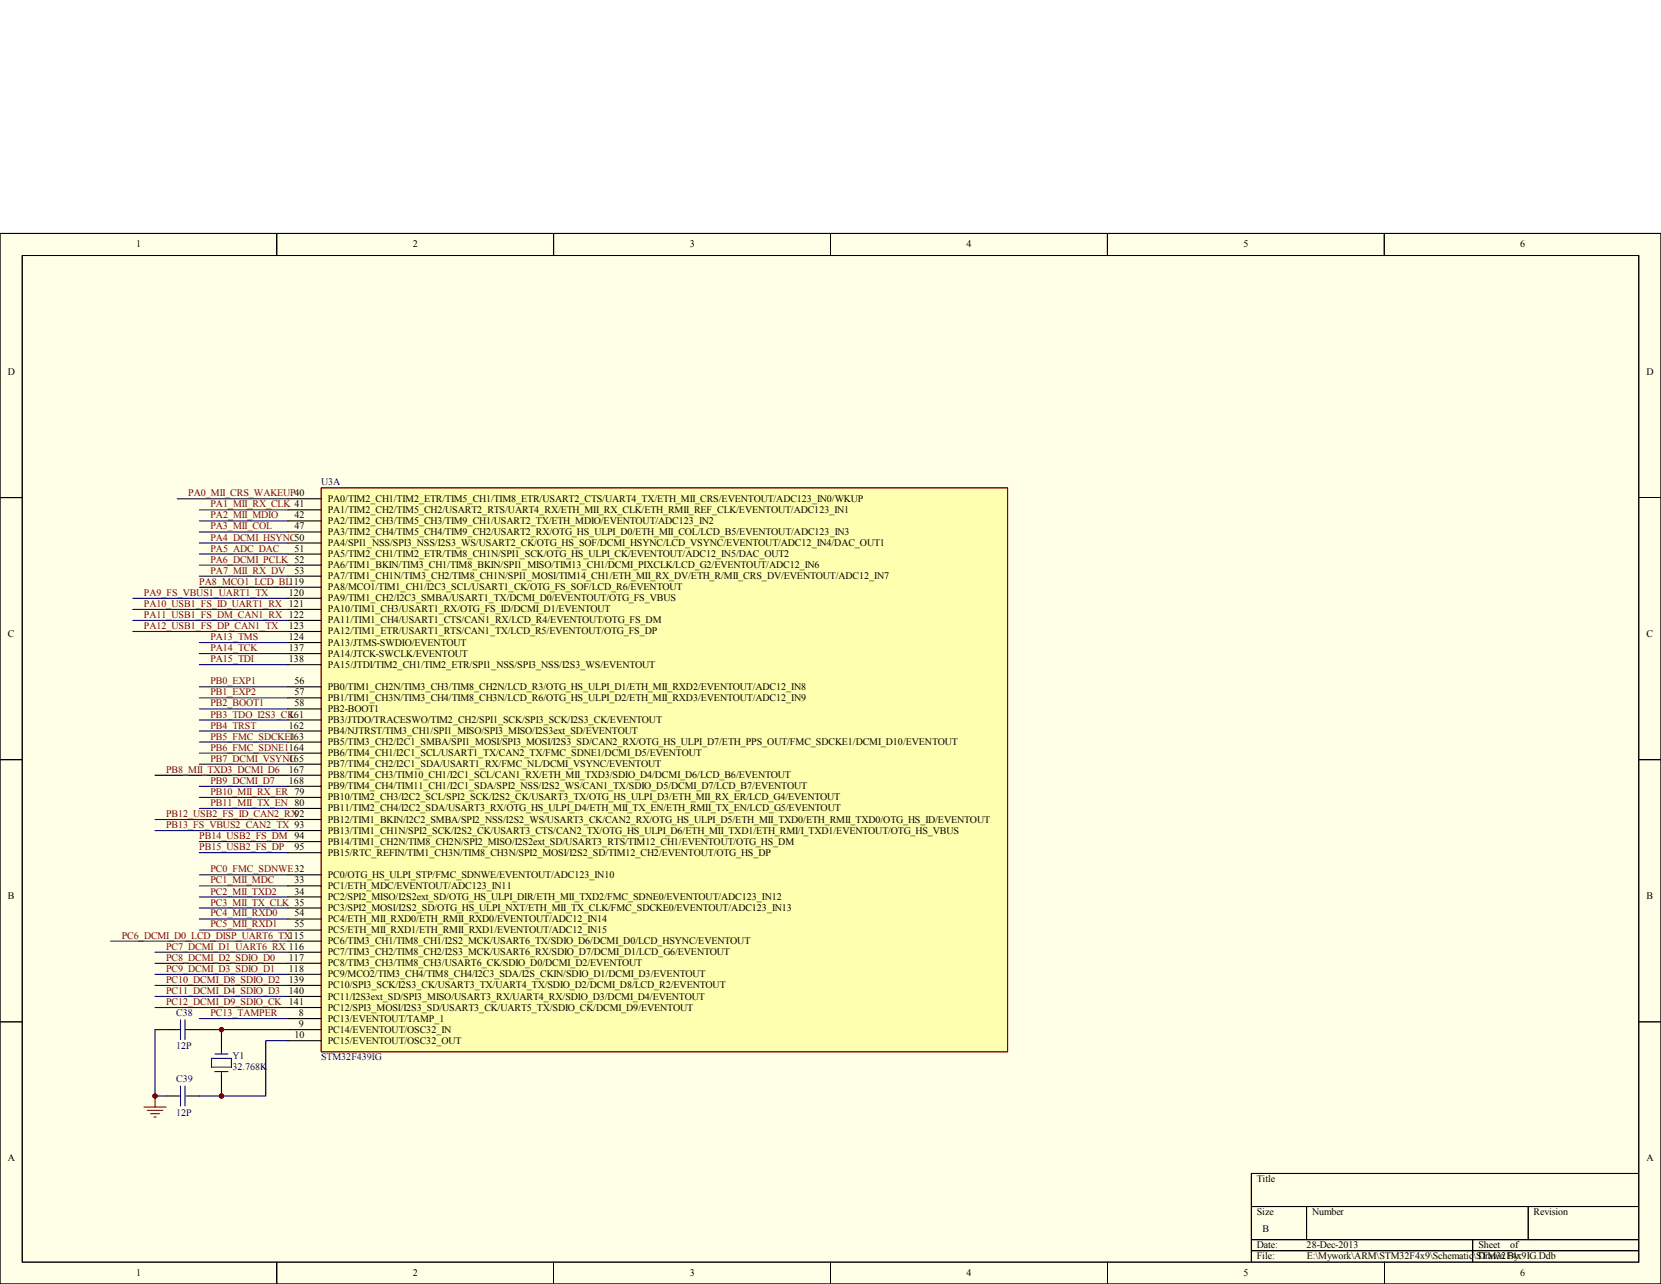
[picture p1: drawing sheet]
<svg xmlns="http://www.w3.org/2000/svg" width="279mm" height="216mm" viewBox="0 0 279 216" stroke-linecap="round" stroke-linejoin="round" font-family="sans-serif">
<defs><g id="words">
<g font-size="1.7">
<text x="22.9" y="41.6">1</text>
<text x="69.5" y="41.6">2</text>
<text x="116" y="41.6">3</text>
<text x="162.6" y="41.6">4</text>
<text x="209.2" y="41.6">5</text>
<text x="255.7" y="41.6">6</text>
<text x="1.3" y="63">D</text>
<text x="277" y="63">D</text>
<text x="49.5" y="87.2">42</text>
<text x="49.5" y="89">47</text>
<text x="55.1" y="84.4">PA0/TIM2_CH1/TIM2_ETR/TIM5_CH1/TIM8_ETR/USART2_CTS/UART4_TX/ETH_MII_CRS/EVENTOUT/ADC123_IN0/WKUP</text>
<text x="55.1" y="86.2">PA1/TIM2_CH2/TIM5_CH2/USART2_RTS/UART4_RX/ETH_MII_RX_CLK/ETH_RMII_REF_CLK/EVENTOUT/ADC123_IN1</text>
<text x="55.1" y="88.1">PA2/TIM2_CH3/TIM5_CH3/TIM9_CH1/USART2_TX/ETH_MDIO/EVENTOUT/ADC123_IN2</text>
<text x="55.1" y="90">PA3/TIM2_CH4/TIM5_CH4/TIM9_CH2/USART2_RX/OTG_HS_ULPI_D0/ETH_MII_COL/LCD_B5/EVENTOUT/ADC123_IN3</text>
<text x="49.5" y="92.8">51</text>
<text x="55.1" y="91.8">PA4/SPI1_NSS/SPI3_NSS/I2S3_WS/USART2_CK/OTG_HS_SOF/DCMI_HSYNC/LCD_VSYNC/EVENTOUT/ADC12_IN4/DAC_OUT1</text>
<text x="55.1" y="93.7">PA5/TIM2_CH1/TIM2_ETR/TIM8_CH1N/SPI1_SCK/OTG_HS_ULPI_CK/EVENTOUT/ADC12_IN5/DAC_OUT2</text>
<text x="55.1" y="95.5">PA6/TIM1_BKIN/TIM3_CH1/TIM8_BKIN/SPI1_MISO/TIM13_CH1/DCMI_PIXCLK/LCD_G2/EVENTOUT/ADC12_IN6</text>
<text x="48.6" y="100.2">120</text>
<text x="49.5" y="96.5">53</text>
<text x="55.1" y="97.4">PA7/TIM1_CH1N/TIM3_CH2/TIM8_CH1N/SPI1_MOSI/TIM14_CH1/ETH_MII_RX_DV/ETH_R/MII_CRS_DV/EVENTOUT/ADC12_IN7</text>
<text x="55.1" y="99.3">PA8/MCO1/TIM1_CH1/I2C3_SCL/USART1_CK/OTG_FS_SOF/LCD_R6/EVENTOUT</text>
<text x="55.1" y="101.1">PA9/TIM1_CH2/I2C3_SMBA/USART1_TX/DCMI_D0/EVENTOUT/OTG_FS_VBUS</text>
<text x="1.3" y="107.1">C</text>
<text x="48.6" y="105.7">123</text>
<text x="48.6" y="107.6">124</text>
<text x="55.1" y="103">PA10/TIM1_CH3/USART1_RX/OTG_FS_ID/DCMI_D1/EVENTOUT</text>
<text x="55.1" y="104.8">PA11/TIM1_CH4/USART1_CTS/CAN1_RX/LCD_R4/EVENTOUT/OTG_FS_DM</text>
<text x="55.1" y="106.7">PA12/TIM1_ETR/USART1_RTS/CAN1_TX/LCD_R5/EVENTOUT/OTG_FS_DP</text>
<text x="277" y="107.1">C</text>
<text x="48.6" y="109.5">137</text>
<text x="48.6" y="111.3">138</text>
<text x="55.1" y="108.5">PA13/JTMS-SWDIO/EVENTOUT</text>
<text x="55.1" y="110.4">PA14/JTCK-SWCLK/EVENTOUT</text>
<text x="55.1" y="112.3">PA15/JTDI/TIM2_CH1/TIM2_ETR/SPI1_NSS/SPI3_NSS/I2S3_WS/EVENTOUT</text>
<text x="49.5" y="115.1">56</text>
<text x="49.5" y="116.9">57</text>
<text x="49.5" y="118.8">58</text>
<text x="55.1" y="116">PB0/TIM1_CH2N/TIM3_CH3/TIM8_CH2N/LCD_R3/OTG_HS_ULPI_D1/ETH_MII_RXD2/EVENTOUT/ADC12_IN8</text>
<text x="55.1" y="117.9">PB1/TIM1_CH3N/TIM3_CH4/TIM8_CH3N/LCD_R6/OTG_HS_ULPI_D2/ETH_MII_RXD3/EVENTOUT/ADC12_IN9</text>
<text x="55.1" y="119.7">PB2-BOOT1</text>
<text x="48.6" y="124.4">163</text>
<text x="48.6" y="122.5">162</text>
<text x="48.6" y="120.6">161</text>
<text x="55.1" y="125.3">PB5/TIM3_CH2/I2C1_SMBA/SPI1_MOSI/SPI3_MOSI/I2S3_SD/CAN2_RX/OTG_HS_ULPI_D7/ETH_PPS_OUT/FMC_SDCKE1/DCMI_D10/EVENTOUT</text>
<text x="55.1" y="123.4">PB4/NJTRST/TIM3_CH1/SPI1_MISO/SPI3_MISO/I2S3ext_SD/EVENTOUT</text>
<text x="55.1" y="121.6">PB3/JTDO/TRACESWO/TIM2_CH2/SPI1_SCK/SPI3_SCK/I2S3_CK/EVENTOUT</text>
<text x="48.6" y="131.8">168</text>
<text x="48.6" y="129.9">167</text>
<text x="48.6" y="128.1">165</text>
<text x="55.1" y="130.9">PB8/TIM4_CH3/TIM10_CH1/I2C1_SCL/CAN1_RX/ETH_MII_TXD3/SDIO_D4/DCMI_D6/LCD_B6/EVENTOUT</text>
<text x="55.1" y="129">PB7/TIM4_CH2/I2C1_SDA/USART1_RX/FMC_NL/DCMI_VSYNC/EVENTOUT</text>
<text x="55.1" y="127.2">PB6/TIM4_CH1/I2C1_SCL/USART1_TX/CAN2_TX/FMC_SDNE1/DCMI_D5/EVENTOUT</text>
<text x="55.1" y="134.6">PB10/TIM2_CH3/I2C2_SCL/SPI2_SCK/I2S2_CK/USART3_TX/OTG_HS_ULPI_D3/ETH_MII_RX_ER/LCD_G4/EVENTOUT</text>
<text x="55.1" y="136.4">PB11/TIM2_CH4/I2C2_SDA/USART3_RX/OTG_HS_ULPI_D4/ETH_MII_TX_EN/ETH_RMII_TX_EN/LCD_G5/EVENTOUT</text>
<text x="55.1" y="132.7">PB9/TIM4_CH4/TIM11_CH1/I2C1_SDA/SPI2_NSS/I2S2_WS/CAN1_TX/SDIO_D5/DCMI_D7/LCD_B7/EVENTOUT</text>
<text x="49.5" y="143">95</text>
<text x="55.1" y="138.3">PB12/TIM1_BKIN/I2C2_SMBA/SPI2_NSS/I2S2_WS/USART3_CK/CAN2_RX/OTG_HS_ULPI_D5/ETH_MII_TXD0/ETH_RMII_TXD0/OTG_HS_ID/EVENTOUT</text>
<text x="55.1" y="140.2">PB13/TIM1_CH1N/SPI2_SCK/I2S2_CK/USART3_CTS/CAN2_TX/OTG_HS_ULPI_D6/ETH_MII_TXD1/ETH_RMI/I_TXD1/EVENTOUT/OTG_HS_VBUS</text>
<text x="55.1" y="142">PB14/TIM1_CH2N/TIM8_CH2N/SPI2_MISO/I2S2ext_SD/USART3_RTS/TIM12_CH1/EVENTOUT/OTG_HS_DM</text>
<text x="55.1" y="143.9">PB15/RTC_REFIN/TIM1_CH3N/TIM8_CH3N/SPI2_MOSI/I2S2_SD/TIM12_CH2/EVENTOUT/OTG_HS_DP</text>
<text x="49.5" y="148.5">33</text>
<text x="55.1" y="147.6">PC0/OTG_HS_ULPI_STP/FMC_SDNWE/EVENTOUT/ADC123_IN10</text>
<text x="55.1" y="149.5">PC1/ETH_MDC/EVENTOUT/ADC123_IN11</text>
<text x="1.3" y="151.1">B</text>
<text x="49.5" y="150.4">34</text>
<text x="49.5" y="154.1">54</text>
<text x="49.5" y="156">55</text>
<text x="55.1" y="151.3">PC2/SPI2_MISO/I2S2ext_SD/OTG_HS_ULPI_DIR/ETH_MII_TXD2/FMC_SDNE0/EVENTOUT/ADC123_IN12</text>
<text x="55.1" y="153.2">PC3/SPI2_MOSI/I2S2_SD/OTG_HS_ULPI_NXT/ETH_MII_TX_CLK/FMC_SDCKE0/EVENTOUT/ADC123_IN13</text>
<text x="55.1" y="155">PC4/ETH_MII_RXD0/ETH_RMII_RXD0/EVENTOUT/ADC12_IN14</text>
<text x="277" y="151.1">B</text>
<text x="48.6" y="161.5">117</text>
<text x="55.1" y="156.9">PC5/ETH_MII_RXD1/ETH_RMII_RXD1/EVENTOUT/ADC12_IN15</text>
<text x="55.1" y="158.8">PC6/TIM3_CH1/TIM8_CH1/I2S2_MCK/USART6_TX/SDIO_D6/DCMI_D0/LCD_HSYNC/EVENTOUT</text>
<text x="55.1" y="160.6">PC7/TIM3_CH2/TIM8_CH2/I2S3_MCK/USART6_RX/SDIO_D7/DCMI_D1/LCD_G6/EVENTOUT</text>
<text x="48.6" y="163.4">118</text>
<text x="48.6" y="167.1">140</text>
<text x="48.6" y="165.3">139</text>
<text x="55.1" y="162.5">PC8/TIM3_CH3/TIM8_CH3/USART6_CK/SDIO_D0/DCMI_D2/EVENTOUT</text>
<text x="55.1" y="164.3">PC9/MCO2/TIM3_CH4/TIM8_CH4/I2C3_SDA/I2S_CKIN/SDIO_D1/DCMI_D3/EVENTOUT</text>
<text x="55.1" y="166.2">PC10/SPI3_SCK/I2S3_CK/USART3_TX/UART4_TX/SDIO_D2/DCMI_D8/LCD_R2/EVENTOUT</text>
<text x="48.6" y="169">141</text>
<text x="50.3" y="170.9">8</text>
<text x="50.3" y="172.7">9</text>
<text x="55.1" y="171.8">PC13/EVENTOUT/TAMP_1</text>
<text x="55.1" y="173.7">PC14/EVENTOUT/OSC32_IN</text>
<text x="55.1" y="169.9">PC12/SPI3_MOSI/I2S3_SD/USART3_CK/UART5_TX/SDIO_CK/DCMI_D9/EVENTOUT</text>
<text x="55.1" y="168.1">PC11/I2S3ext_SD/SPI3_MISO/USART3_RX/UART4_RX/SDIO_D3/DCMI_D4/EVENTOUT</text>
<text x="49.5" y="174.6">10</text>
<text x="55.1" y="175.5">PC15/EVENTOUT/OSC32_OUT</text>
<text x="1.3" y="195.2">A</text>
<text x="277" y="195.2">A</text>
<text x="211.4" y="198.8">Title</text>
<text x="211.4" y="204.3">Size</text>
<text x="211.4" y="209.9">Date:</text>
<text x="212.3" y="207.1">B</text>
<text x="219.8" y="209.9">28-Dec-2013</text>
<text x="220.7" y="204.3">Number</text>
<text x="248.7" y="209.9">Sheet</text>
<text x="254.1" y="209.9">of</text>
<text x="258" y="204.3">Revision</text>
<text x="22.9" y="214.5">1</text>
<text x="69.5" y="214.5">2</text>
<text x="116" y="214.5">3</text>
<text x="162.6" y="214.5">4</text>
<text x="209.2" y="214.5">5</text>
<text x="211.4" y="211.8">File:</text>
<text x="219.8" y="211.8">E:\Mywork\ARM\STM32F4x9\Schematic\STM32F4x9IG.Ddb</text>
<text x="248.7" y="211.8">Drawn By:</text>
<text x="255.7" y="214.5">6</text>
</g>
<g font-size="1.7" fill="#800000">
<text x="31.7" y="83.4">PA0_MII_CRS_WAKEUP40</text>
<text x="35.4" y="89">PA3_MII_COL</text>
<text x="35.4" y="85.3">PA1_MII_RX_CLK 41</text>
<text x="35.4" y="87.2">PA2_MII_MDIO</text>
<text x="35.4" y="90.9">PA4_DCMI_HSYNC50</text>
<text x="35.4" y="94.6">PA6_DCMI_PCLK 52</text>
<text x="35.4" y="92.8">PA5_ADC_DAC</text>
<text x="24.2" y="100.2">PA9_FS_VBUS1_UART1_TX</text>
<text x="33.5" y="98.3">PA8_MCO1_LCD_BL119</text>
<text x="35.4" y="96.5">PA7_MII_RX_DV</text>
<text x="24.2" y="103.9">PA11_USB1_FS_DM_CAN1_RX 122</text>
<text x="24.2" y="105.7">PA12_USB1_FS_DP_CAN1_TX</text>
<text x="24.2" y="102.1">PA10_USB1_FS_ID_UART1_RX 121</text>
<text x="35.4" y="107.6">PA13_TMS</text>
<text x="35.4" y="109.5">PA14_TCK</text>
<text x="35.4" y="111.3">PA15_TDI</text>
<text x="35.4" y="118.8">PB2_BOOT1</text>
<text x="35.4" y="115.1">PB0_EXP1</text>
<text x="35.4" y="116.9">PB1_EXP2</text>
<text x="35.4" y="120.6">PB3_TDO_I2S3_CK</text>
<text x="35.4" y="122.5">PB4_TRST</text>
<text x="35.4" y="124.4">PB5_FMC_SDCKE1</text>
<text x="27.9" y="129.9">PB8_MII_TXD3_DCMI_D6</text>
<text x="35.4" y="131.8">PB9_DCMI_D7</text>
<text x="35.4" y="128.1">PB7_DCMI_VSYNC</text>
<text x="35.4" y="126.2">PB6_FMC_SDNE1164</text>
<text x="27.9" y="137.4">PB12_USB2_FS_ID_CAN2_RX92</text>
<text x="35.4" y="135.5">PB11_MII_TX_EN 80</text>
<text x="35.4" y="133.6">PB10_MII_RX_ER 79</text>
<text x="27.9" y="139.2">PB13_FS_VBUS2_CAN2_TX 93</text>
<text x="33.5" y="141.1">PB14_USB2_FS_DM 94</text>
<text x="33.5" y="143">PB15_USB2_FS_DP</text>
<text x="35.4" y="146.7">PC0_FMC_SDNWE32</text>
<text x="35.4" y="148.5">PC1_MII_MDC</text>
<text x="35.4" y="152.3">PC3_MII_TX_CLK 35</text>
<text x="35.4" y="150.4">PC2_MII_TXD2</text>
<text x="35.4" y="154.1">PC4_MII_RXD0</text>
<text x="35.4" y="156">PC5_MII_RXD1</text>
<text x="20.5" y="157.8">PC6_DCMI_D0_LCD_DISP_UART6_TX115</text>
<text x="27.9" y="159.7">PC7_DCMI_D1_UART6_RX 116</text>
<text x="27.9" y="161.5">PC8_DCMI_D2_SDIO_D0</text>
<text x="27.9" y="163.4">PC9_DCMI_D3_SDIO_D1</text>
<text x="27.9" y="167.1">PC11_DCMI_D4_SDIO_D3</text>
<text x="27.9" y="165.3">PC10_DCMI_D8_SDIO_D2</text>
<text x="27.9" y="169">PC12_DCMI_D9_SDIO_CK</text>
<text x="35.4" y="170.9">PC13_TAMPER</text>
</g>
<g font-size="1.7" fill="#000080">
<text x="54" y="81.6">U3A</text>
<text x="29.6" y="170.9">C38</text>
<text x="29.6" y="176.4">12P</text>
<text x="39.1" y="178.1">Y1</text>
<text x="39.1" y="180">32.768K</text>
<text x="54" y="178.3">STM32F439IG</text>
<text x="29.6" y="182">C39</text>
<text x="29.6" y="187.6">12P</text>
</g>
</g></defs>
<path d="M0 39.2h279.4v176.7h-279.4z" fill="#ffffe8"/>
<g fill="none" stroke="#000" stroke-width=".17">
<path d="M0 39.2h279.4v176.7h-279.4zM46.6 39.2v3.8M93.1 39.2v3.8M139.7 39.2v3.8M186.3 39.2v3.8M232.8 39.2v3.8M3.7 43h272v169.2h-272zM0 83.7h3.7M275.7 83.7h3.7M0 127.8h3.7M275.7 127.8h3.7M0 171.8h3.7"/>
<path d="M275.7 171.8h3.7M275.7 197.3h-65.2v14.9M46.6 212.2v3.7M93.1 212.2v3.7M139.7 212.2v3.7M186.3 212.2v3.7M210.5 202.9h65.2M210.5 208.5h65.2M210.5 210.3h65.2M219.8 202.9v5.6M232.8 212.2v3.7M247.7 208.5v3.7"/>
<path d="M257 202.9v5.6"/>
</g>
<g fill="none" stroke="#000080" stroke-width=".19">
<path d="M29.8 83.9h18.6M33.5 98.7h14.9M33.5 91.3h14.9M33.5 95h14.9M33.5 96.9h14.9M33.5 85.7h14.9M33.5 87.6h14.9M33.5 89.4h14.9M33.5 93.2h14.9M22.4 100.6h26M22.4 102.5h26M22.4 104.3h26"/>
<path d="M22.4 106.2h26M33.5 117.3h14.9M33.5 115.5h14.9M33.5 119.2h14.9M26.1 130.4h22.3M26.1 137.8h22.3M26.1 139.7h22.3M33.5 126.6h14.9M33.5 132.2h14.9M33.5 135.9h14.9M33.5 128.5h14.9M33.5 124.8h14.9"/>
<path d="M33.5 134.1h14.9M18.6 158.3h29.8M33.5 152.7h14.9M33.5 156.4h14.9M33.5 149h14.9M33.5 154.5h14.9M33.5 150.8h14.9M33.5 147.1h14.9M33.5 141.5h14.9M33.5 143.4h14.9M26.1 160.1h22.3M26.1 162h22.3"/>
<path d="M26.1 163.8h22.3M26.1 165.7h22.3M26.1 167.6h22.3M26.1 169.4h22.3M27.9 173.1h-1.8v11.2h1.8M33.5 171.3h14.9M33.5 173.1h14.9M33.5 184.3h11.2"/>
</g>
<path d="M27.9 173.1h1.9M31.7 173.1h1.8M37.3 173.1v3.7M27.9 184.3h1.9M31.7 184.3h1.8M37.3 180.6v3.7" fill="none" stroke="#000" stroke-width=".19"/>
<g fill="none" stroke="#00f" stroke-width=".19">
<path d="M29.8 173.1h.6M30.4 171.5v3.3M31.1 173.1h.6M31.1 171.5v3.3M35.6 178h3.3v1.5h-3.3zM36.1 177.2h2.3M37.3 176.8v.4M29.8 184.3h.6M30.4 182.6v3.4M31.1 182.6v3.4M31.1 184.3h.6M36.1 180.2h2.3"/>
<path d="M37.3 180.2v.4"/>
</g>
<path d="M24.2 186.1h3.7M24.8 186.7h2.6M25.3 187.3h1.5M25.9 187.8h.4M26.1 184.3v1.8" fill="none" stroke="#800000" stroke-width=".19"/>
<circle cx="26.1" cy="184.3" r=".37" fill="#800000"/>
<circle cx="26.1" cy="184.3" r=".37" fill="none" stroke="#800000" stroke-width=".17"/>
<circle cx="37.3" cy="173.1" r=".37" fill="#800000"/>
<circle cx="37.3" cy="173.1" r=".37" fill="none" stroke="#800000" stroke-width=".17"/>
<circle cx="37.3" cy="184.3" r=".37" fill="#800000"/>
<circle cx="37.3" cy="184.3" r=".37" fill="none" stroke="#800000" stroke-width=".17"/>
<path d="M33.5 108h14.9M33.5 109.9h14.9M33.5 111.8h14.9M33.5 121.1h14.9M33.5 122.9h14.9M48.4 175h-3.7v9.3" fill="none" stroke="#000080" stroke-width=".19"/>
<path d="M54.1 82.1h115.4v94.8h-115.4z" fill="#ffffb0"/>
<path d="M54 82h115.5v94.9h-115.5z" fill="none" stroke="#800000" stroke-width=".17"/>
<g fill="none" stroke="#000" stroke-width=".19">
<path d="M48.4 83.9h5.6M48.4 85.7h5.6M48.4 87.6h5.6M48.4 89.4h5.6M48.4 91.3h5.6M48.4 93.2h5.6M48.4 95h5.6M48.4 96.9h5.6M48.4 98.7h5.6M48.4 115.5h5.6M48.4 117.3h5.6M48.4 119.2h5.6"/>
<path d="M48.4 100.6h5.6M48.4 102.5h5.6M48.4 104.3h5.6M48.4 106.2h5.6M48.4 108h5.6M48.4 109.9h5.6M48.4 111.8h5.6M48.4 134.1h5.6M48.4 135.9h5.6M48.4 137.8h5.6M48.4 139.7h5.6M48.4 132.2h5.6"/>
<path d="M48.4 130.4h5.6M48.4 128.5h5.6M48.4 126.6h5.6M48.4 124.8h5.6M48.4 122.9h5.6M48.4 121.1h5.6M48.4 147.1h5.6M48.4 149h5.6M48.4 150.8h5.6M48.4 152.7h5.6M48.4 154.5h5.6M48.4 156.4h5.6"/>
<path d="M48.4 141.5h5.6M48.4 143.4h5.6M48.4 158.3h5.6M48.4 171.3h5.6M48.4 173.1h5.6M48.4 175h5.6M48.4 160.1h5.6M48.4 162h5.6M48.4 163.8h5.6M48.4 169.4h5.6M48.4 167.6h5.6M48.4 165.7h5.6"/>
</g>
<use href="#words"/>
</svg>
